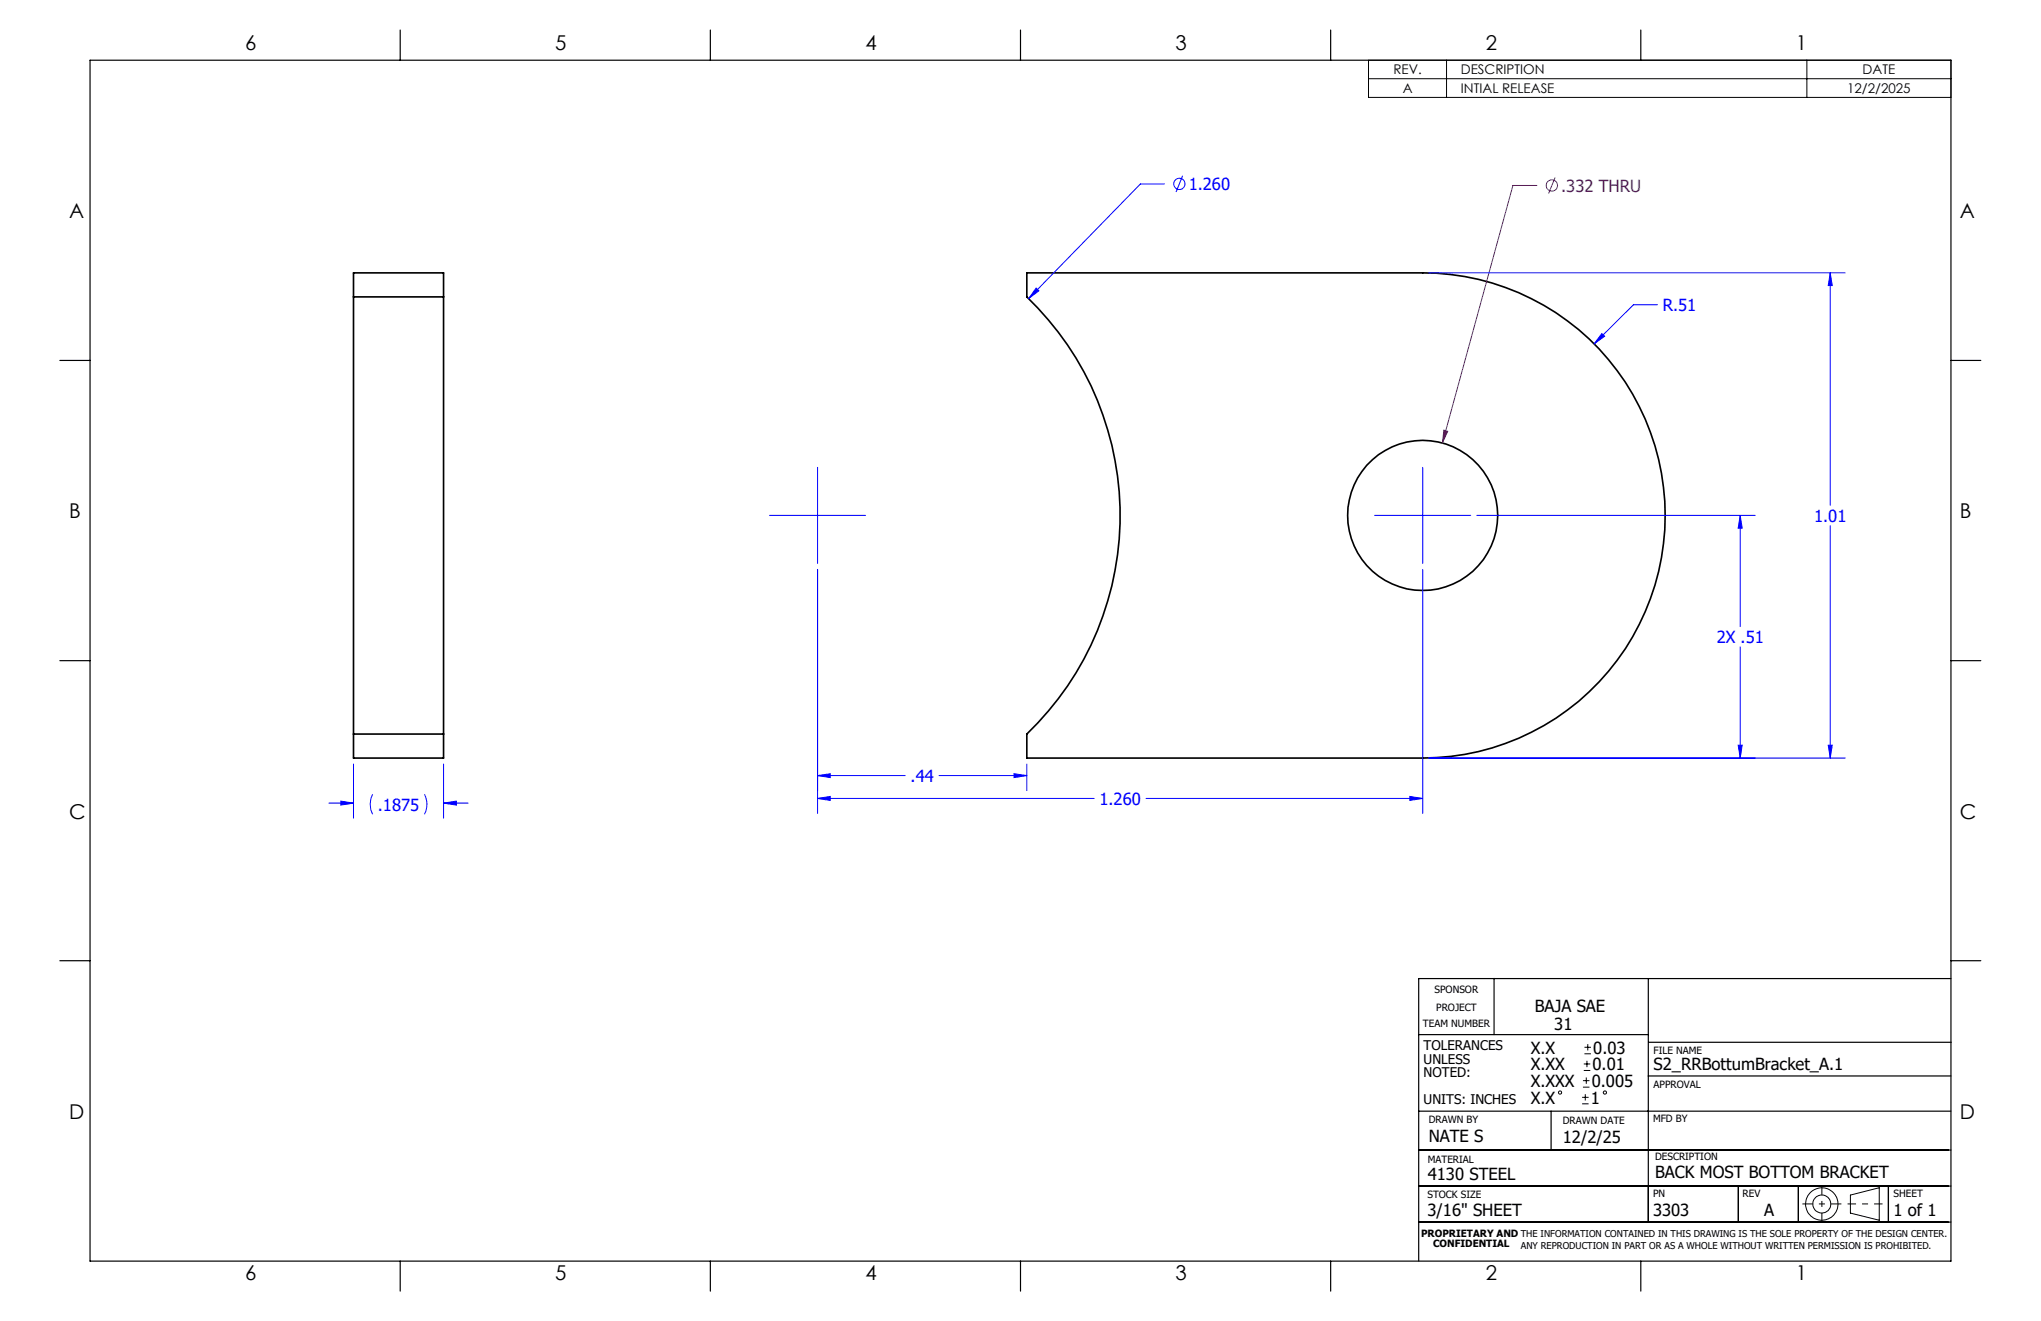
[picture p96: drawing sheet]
<svg xmlns="http://www.w3.org/2000/svg" width="432mm" height="279mm" viewBox="0 0 432 279" stroke-linecap="round" stroke-linejoin="round" font-family="sans-serif">
<defs><g id="words">
<g font-size="4.3">
<text x="51.9" y="10.7">6</text>
<text x="117.5" y="10.7">5</text>
<text x="183.1" y="10.7">4</text>
<text x="248.7" y="10.7">3</text>
<text x="314.3" y="10.7">2</text>
<text x="379.9" y="10.7">1</text>
<text x="14.6" y="46.1">A</text>
<text x="414.7" y="46.1">A</text>
<text x="14.6" y="109.6">B</text>
<text x="414.7" y="109.6">B</text>
<text x="14.6" y="173.1">C</text>
<text x="414.7" y="173.1">C</text>
<text x="14.6" y="236.6">D</text>
<text x="414.7" y="236.6">D</text>
<text x="51.9" y="270.8">6</text>
<text x="117.5" y="270.8">5</text>
<text x="183.1" y="270.8">4</text>
<text x="248.7" y="270.8">3</text>
<text x="314.3" y="270.8">2</text>
<text x="379.9" y="270.8">1</text>
</g>
<g font-size="3.5" fill="#00f">
<text x="251.5" y="40.3">1.260</text>
<text x="351.8" y="65.8">R.51</text>
<text x="383.8" y="110.4">1.01</text>
<text x="363.2" y="136">2X .51</text>
<text x="192.7" y="165.4">.44</text>
<text x="80" y="171.5">.1875</text>
<text x="232.6" y="170.2">1.260</text>
</g>
<text font-size="3.5" fill="#a0006e" x="330.3" y="40.6">.332 THRU</text>
<g font-size="3.5">
<text x="324.7" y="214">BAJA SAE</text>
<text x="328.8" y="217.9">31</text>
<text x="323.8" y="222.9">X.X</text>
<text x="323.8" y="226.4">X.XX</text>
<text x="336.9" y="226.4">0.01</text>
<text x="337.1" y="222.9">0.03</text>
<text x="349.8" y="226.4">S2_RRBottumBracket_A.1</text>
<text x="323.8" y="229.9">X.XXX</text>
<text x="323.8" y="233.5">X.X</text>
<text x="336.6" y="233.5">1</text>
<text x="336.8" y="229.9">0.005</text>
<text x="302.3" y="241.5">NATE S</text>
<text x="330.6" y="241.7">12/2/25</text>
<text x="302.1" y="249.7">4130 STEEL</text>
<text x="350.1" y="249.1">BACK MOST BOTTOM BRACKET</text>
<text x="302" y="257.2">3/16&quot; SHEET</text>
<text x="349.7" y="257.2">3303</text>
<text x="373.2" y="257.2">A</text>
<text x="400.6" y="257.1">1 of 1</text>
</g>
<g font-size="2.8">
<text x="294.8" y="15.7">REV.</text>
<text x="309.1" y="15.7">DESCRIPTION</text>
<text x="394.1" y="15.7">DATE</text>
<text x="296.8" y="19.7">A</text>
<text x="309.1" y="19.7">INTIAL RELEASE</text>
<text x="390.8" y="19.7">12/2/2025</text>
<text x="301.2" y="222.2">TOLERANCES</text>
<text x="301.2" y="225">UNLESS</text>
<text x="301.2" y="227.8">NOTED:</text>
<text x="301.2" y="233.5">UNITS: INCHES</text>
</g>
<g font-size="2.1">
<text x="303.5" y="210">SPONSOR</text>
<text x="303.8" y="213.9">PROJECT</text>
<text x="301" y="217.3">TEAM NUMBER</text>
<text x="349.8" y="222.9">FILE NAME</text>
<text x="349.8" y="230.2">APPROVAL</text>
<text x="302.3" y="237.5">DRAWN BY</text>
<text x="330.6" y="237.7">DRAWN DATE</text>
<text x="349.7" y="237.3">MFD BY</text>
<text x="302.1" y="245.9">MATERIAL</text>
<text x="350.1" y="245.4">DESCRIPTION</text>
<text x="302" y="253.3">STOCK SIZE</text>
<text x="349.7" y="253.3">PN</text>
<text x="368.7" y="253.2">REV</text>
<text x="400.6" y="253.2">SHEET</text>
<text x="300.7" y="261.6">PROPRIETARY AND THE INFORMATION CONTAINED IN THIS DRAWING IS THE SOLE PROPERTY OF THE DESIGN CENTER.</text>
<text x="303.2" y="263.8">CONFIDENTIAL</text>
</g>
<text font-size="2" x="321.8" y="264.2">ANY REPRODUCTION IN PART OR AS A WHOLE WITHOUT WRITTEN PERMISSION IS PROHIBITED.</text>
</g></defs>
<g fill="none" stroke="#000" stroke-width=".35">
<path d="M217.2 57.7h83.8a51.3 51.3 0 0 1 51.3 51.3 51.3 51.3 0 0 1-51.3 51.3h-83.8v-5a64 64 0 0 0 0-92.5zM74.8 62.8v92.5M74.8 62.8v-5.1h19v5.1M74.8 62.8h19M93.8 62.8v92.5M74.8 155.3v5h19v-5M74.8 155.3h19"/>
<circle cx="301" cy="109" r="15.9"/>
</g>
<g fill="none" stroke="#a0006e" stroke-width=".21">
<path d="M325.2 39.2h-5.1l-14.9 54.5M329 37.5l-1.4 3.4M305.5 91l.8 .2-1.1 2.5z"/>
<circle cx="328.3" cy="39.2" r="1.19"/>
</g>
<g fill="none" stroke="#00f" stroke-width=".21">
<path d="M246.3 38.9h-5l-23.7 24.2M250.2 37.2l-1.4 3.4M302.3 57.7h88.1M387.2 57.7l.4 2.7h-.8zM387.2 57.7v49.2M219.2 60.9l.6 .6-2.2 1.6zM338.9 70.6l.6 .5-2.2 1.6zM350.7 64.5h-5.1l-8.3 8.2M173 98.8v20.4M301 98.8v20.4M162.8 109h20.3M290.8 109h20.3"/>
<path d="M312.4 109h58.9M368.2 109l.4 2.7h-.9zM368.2 109v23.5M387.2 111.2v49.1M173 120.4v51.6M301 120.4v51.6M368.2 136.8v23.5M367.7 157.6h.9l-.4 2.7zM386.8 157.6h.8l-.4 2.7zM69.6 169.9h5.2M72.1 169.4l2.7 .5-2.7 .4zM74.8 161.6v11.4"/>
<path d="M78.8 168a4.5 4.5 0 0 0 0 4.2M89.8 168l.1 .3a4.7 4.7 0 0 1-.1 3.9M93.8 169.9l2.8-.5v.9zM93.8 161.6v11.4M93.8 169.9h5.2M173 168.9l2.6-.4v.8zM173 164l2.6-.3v.8zM173 168.9h58.5M173 164h18.5M198.6 164h18.6M214.5 163.7l2.7 .3-2.7 .5zM217.2 161.6v5.6"/>
<path d="M242.5 168.9h58.5M298.3 168.5l2.7 .4-2.7 .4zM302.3 160.3h88.1"/>
<circle cx="249.5" cy="38.9" r="1.2"/>
</g>
<g fill="none" stroke="#000" stroke-width=".21">
<path d="M289.5 12.7h123.2v7.9h-123.2zM289.5 16.7h123.2M306 12.7v7.9M382.3 12.7v7.9M334.7 233.5h1.4M334.7 232.1h1.4M334.9 229.9h1.4M334.9 228.6h1.4M335.1 226.4h1.3M335.1 225h1.3M335.2 222.9h1.4M335.2 221.5h1.4"/>
<path d="M335.4 231.4v1.4M335.6 227.9v1.3M335.7 224.4v1.3M335.9 220.8v1.4M391.5 252.8l6.1-1.6v6.9l-6.1-1.5z"/>
<circle cx="330" cy="231.1" r=".34"/>
<circle cx="339.5" cy="231.1" r=".34"/>
<circle cx="385.4" cy="254.6" r="1.9"/>
<circle cx="385.4" cy="254.7" r="3.4"/>
</g>
<path d="M381.3 254.6h8.3" fill="none" stroke="#000" stroke-width=".21" stroke-dasharray="15.2 1.3 1.3 1.3" stroke-dashoffset="13" stroke-linecap="butt"/>
<path d="M385.4 250.8v7.7" fill="none" stroke="#000" stroke-width=".21" stroke-dasharray="15.2 1.3 1.3 1.3" stroke-dashoffset="13.3" stroke-linecap="butt"/>
<path d="M390.9 254.6h7.4" fill="none" stroke="#000" stroke-width=".21" stroke-dasharray="15.2 1.3 1.3 1.3" stroke-dashoffset="13.4" stroke-linecap="butt"/>
<g fill="none" stroke="#000" stroke-width=".25">
<path d="M19 12.7h393.7v254h-393.7zM84.7 6.4v6.3M150.3 6.4v6.3M215.9 6.4v6.3M281.5 6.4v6.3M347.1 6.4v6.3M12.7 76.2h6.3M412.7 76.2h6.4M12.7 139.7h6.3M412.7 139.7h6.4M12.7 203.2h6.3M300.1 218.8h48.6"/>
<path d="M316.1 206.9v11.9M348.7 207v51.5M412.7 207h-112.6v59.7M412.7 203.2h6.4M300.1 235h112.6M328.2 235v8.2M348.7 227.6h64M348.8 220.5h64M300.1 258.5h112.6M300.1 250.9h112.6M300.1 243.2h112.6M367.8 250.9v7.6"/>
<path d="M380.5 250.9v7.6M399.5 250.9v7.6M84.7 266.7v6.4M150.3 266.7v6.4M215.9 266.7v6.4M281.5 266.7v6.4M347.1 266.7v6.4"/>
</g>
<path d="M305.5 91l.8 .2-1.1 2.5z" fill="#a0006e"/>
<path d="M173 168.9l2.6-.4v.8zM298.3 168.5l2.7 .4-2.7 .4zM387.2 57.7l.4 2.7h-.8zM386.8 157.6h.8l-.4 2.7zM338.9 70.6l-1.6 2.1 2.2-1.6zM219.2 60.9l-1.6 2.2 2.2-1.6zM368.2 109l.4 2.7h-.9zM367.7 157.6h.9l-.4 2.7zM173 164l2.6-.3v.8zM214.5 163.7l2.7 .3-2.7 .5zM93.8 169.9l2.8-.5v.9zM72.1 169.4l2.7 .5-2.7 .4z" fill="#00f"/>
<use href="#words"/>
</svg>
